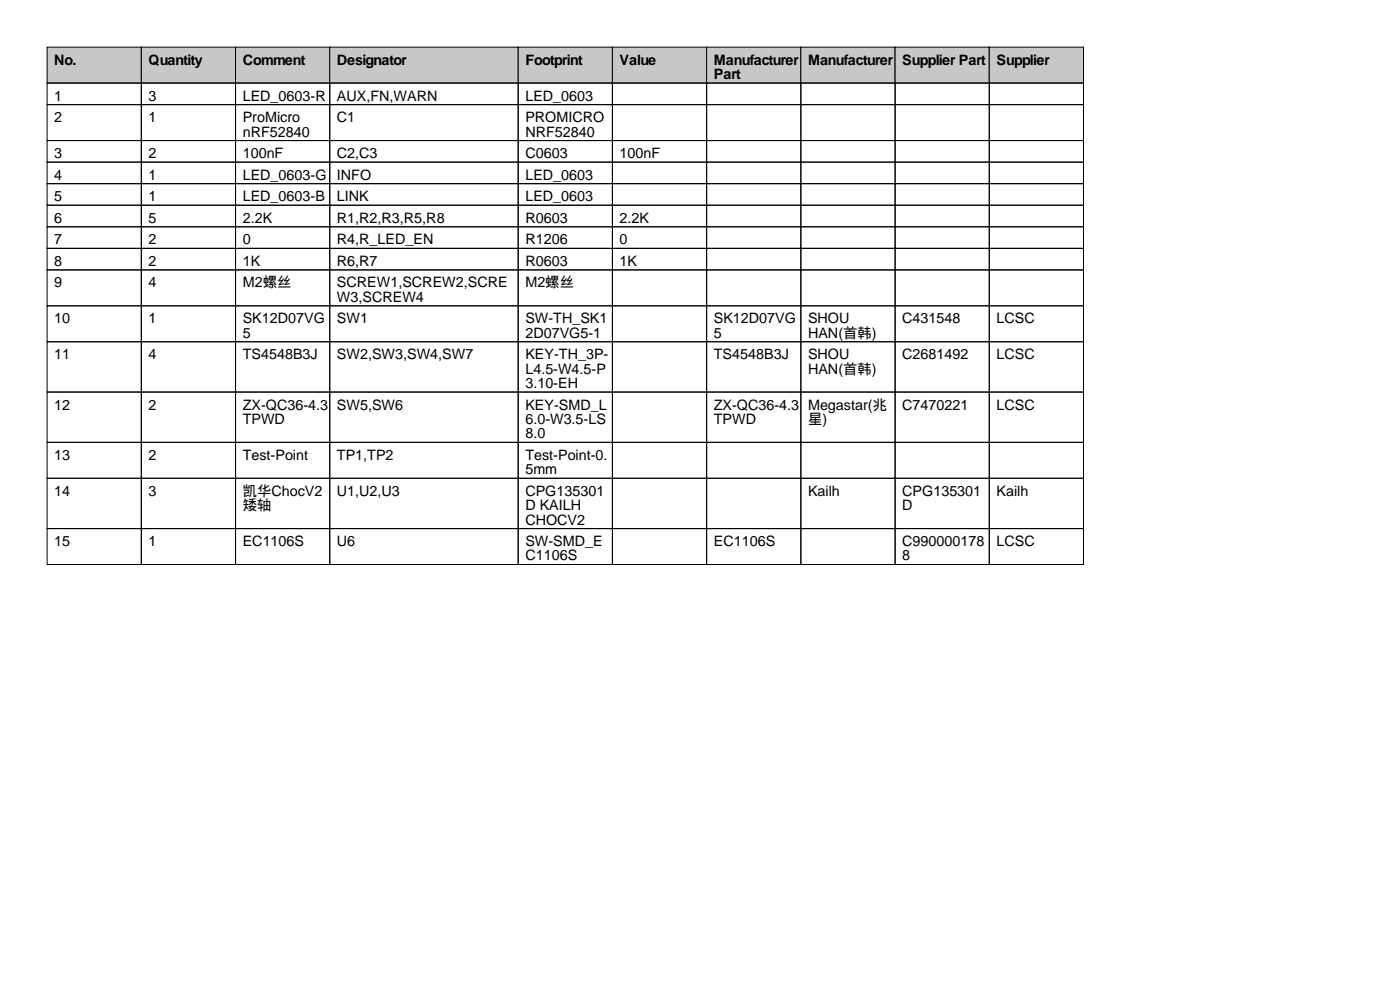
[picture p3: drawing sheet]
<svg xmlns="http://www.w3.org/2000/svg" width="297mm" height="210mm" viewBox="0 0 297 210" stroke-linecap="round" stroke-linejoin="round" font-family="sans-serif">
<defs><g id="words">
<g font-size="3">
<text x="11.5" y="13.7">No.</text>
<text x="31.5" y="13.7">Quantity</text>
<text x="51.5" y="13.7">Comment</text>
<text x="71.5" y="13.7">Designator</text>
<text x="111.5" y="13.7">Footprint</text>
<text x="131.5" y="13.7">Value</text>
<text x="151.5" y="13.7">Manufacturer</text>
<text x="151.5" y="16.8">Part</text>
<text x="171.5" y="13.7">Manufacturer</text>
<text x="191.5" y="13.7">Supplier Part</text>
<text x="211.5" y="13.7">Supplier</text>
<text x="11.5" y="21.3">1</text>
<text x="31.5" y="21.3">3</text>
<text x="51.5" y="21.3">LED_0603-R</text>
<text x="71.5" y="21.3">AUX,FN,WARN</text>
<text x="111.5" y="21.3">LED_0603</text>
<text x="11.5" y="25.9">2</text>
<text x="31.5" y="25.9">1</text>
<text x="51.5" y="25.9">ProMicro</text>
<text x="51.5" y="29">nRF52840</text>
<text x="71.5" y="25.9">C1</text>
<text x="111.5" y="25.9">PROMICRO</text>
<text x="111.5" y="29">NRF52840</text>
<text x="11.5" y="33.5">3</text>
<text x="31.5" y="33.5">2</text>
<text x="51.5" y="33.5">100nF</text>
<text x="71.5" y="33.5">C2,C3</text>
<text x="111.5" y="33.5">C0603</text>
<text x="131.5" y="33.5">100nF</text>
<text x="11.5" y="38.1">4</text>
<text x="31.5" y="38.1">1</text>
<text x="51.5" y="38.1">LED_0603-G</text>
<text x="71.5" y="38.1">INFO</text>
<text x="111.5" y="38.1">LED_0603</text>
<text x="11.5" y="42.7">5</text>
<text x="11.5" y="47.2">6</text>
<text x="31.5" y="42.7">1</text>
<text x="31.5" y="47.2">5</text>
<text x="51.5" y="42.7">LED_0603-B</text>
<text x="51.5" y="47.2">2.2K</text>
<text x="71.5" y="42.7">LINK</text>
<text x="71.5" y="47.2">R1,R2,R3,R5,R8</text>
<text x="111.5" y="42.7">LED_0603</text>
<text x="111.5" y="47.2">R0603</text>
<text x="131.5" y="47.2">2.2K</text>
<text x="11.5" y="51.8">7</text>
<text x="31.5" y="51.8">2</text>
<text x="51.5" y="51.8">0</text>
<text x="71.5" y="51.8">R4,R_LED_EN</text>
<text x="111.5" y="51.8">R1206</text>
<text x="131.5" y="51.8">0</text>
<text x="11.5" y="56.4">8</text>
<text x="31.5" y="56.4">2</text>
<text x="51.5" y="56.4">1K</text>
<text x="71.5" y="56.4">R6,R7</text>
<text x="111.5" y="56.4">R0603</text>
<text x="131.5" y="56.4">1K</text>
<text x="11.5" y="61">9</text>
<text x="31.5" y="61">4</text>
<text x="51.5" y="61">M2螺丝</text>
<text x="71.5" y="61">SCREW1,SCREW2,SCRE</text>
<text x="71.5" y="64">W3,SCREW4</text>
<text x="111.5" y="61">M2螺丝</text>
<text x="11.5" y="68.6">10</text>
<text x="31.5" y="68.6">1</text>
<text x="51.5" y="68.6">SK12D07VG</text>
<text x="51.5" y="71.6">5</text>
<text x="71.5" y="68.6">SW1</text>
<text x="111.5" y="68.6">SW-TH_SK1</text>
<text x="111.5" y="71.6">2D07VG5-1</text>
<text x="151.5" y="68.6">SK12D07VG</text>
<text x="151.5" y="71.6">5</text>
<text x="171.5" y="68.6">SHOU</text>
<text x="171.5" y="71.6">HAN(首韩)</text>
<text x="191.5" y="68.6">C431548</text>
<text x="211.5" y="68.6">LCSC</text>
<text x="11.5" y="76.2">11</text>
<text x="31.5" y="76.2">4</text>
<text x="51.5" y="76.2">TS4548B3J</text>
<text x="71.5" y="76.2">SW2,SW3,SW4,SW7</text>
<text x="111.5" y="76.2">KEY-TH_3P-</text>
<text x="151.5" y="76.2">TS4548B3J</text>
<text x="171.5" y="76.2">SHOU</text>
<text x="191.5" y="76.2">C2681492</text>
<text x="211.5" y="76.2">LCSC</text>
<text x="111.5" y="79.3">L4.5-W4.5-P</text>
<text x="111.5" y="82.3">3.10-EH</text>
<text x="171.5" y="79.3">HAN(首韩)</text>
<text x="11.5" y="86.9">12</text>
<text x="31.5" y="86.9">2</text>
<text x="51.5" y="86.9">ZX-QC36-4.3</text>
<text x="51.5" y="89.9">TPWD</text>
<text x="71.5" y="86.9">SW5,SW6</text>
<text x="111.5" y="86.9">KEY-SMD_L</text>
<text x="111.5" y="89.9">6.0-W3.5-LS</text>
<text x="151.5" y="86.9">ZX-QC36-4.3</text>
<text x="151.5" y="89.9">TPWD</text>
<text x="171.5" y="86.9">Megastar(兆</text>
<text x="171.5" y="89.9">星)</text>
<text x="191.5" y="86.9">C7470221</text>
<text x="211.5" y="86.9">LCSC</text>
<text x="111.5" y="93">8.0</text>
<text x="11.5" y="97.5">13</text>
<text x="31.5" y="97.5">2</text>
<text x="51.5" y="97.5">Test-Point</text>
<text x="71.5" y="97.5">TP1,TP2</text>
<text x="111.5" y="97.5">Test-Point-0.</text>
<text x="111.5" y="100.6">5mm</text>
<text x="11.5" y="105.2">14</text>
<text x="31.5" y="105.2">3</text>
<text x="51.5" y="105.2">凯华ChocV2</text>
<text x="71.5" y="105.2">U1,U2,U3</text>
<text x="111.5" y="105.2">CPG135301</text>
<text x="171.5" y="105.2">Kailh</text>
<text x="191.5" y="105.2">CPG135301</text>
<text x="211.5" y="105.2">Kailh</text>
<text x="51.5" y="108.2">矮轴</text>
<text x="111.5" y="108.2">D KAILH</text>
<text x="111.5" y="111.3">CHOCV2</text>
<text x="191.5" y="108.2">D</text>
<text x="11.5" y="115.8">15</text>
<text x="31.5" y="115.8">1</text>
<text x="51.5" y="115.8">EC1106S</text>
<text x="71.5" y="115.8">U6</text>
<text x="111.5" y="115.8">SW-SMD_E</text>
<text x="111.5" y="118.9">C1106S</text>
<text x="151.5" y="115.8">EC1106S</text>
<text x="191.5" y="115.8">C990000178</text>
<text x="191.5" y="118.9">8</text>
<text x="211.5" y="115.8">LCSC</text>
</g>
</g></defs>
<g fill="#c7c7c7" stroke="#000" stroke-width=".21">
<path d="M10 10h20v7.6h-20z"/>
<path d="M30 10h20v7.6h-20z"/>
<path d="M50 10h20v7.6h-20z"/>
<path d="M70 10h40v7.6h-40z"/>
<path d="M110 10h20v7.6h-20z"/>
<path d="M130 10h20v7.6h-20z"/>
<path d="M150 10h20v7.6h-20z"/>
<path d="M170 10h20v7.6h-20z"/>
<path d="M190 10h20v7.6h-20z"/>
<path d="M210 10h20v7.6h-20z"/>
</g>
<g fill="none" stroke="#000" stroke-width=".21">
<path d="M10 17.6h20v4.6h-20zM30 17.6h20v4.6h-20zM50 17.6h20v4.6h-20zM70 17.6h40v4.6h-40zM110 17.6h20v4.6h-20zM130 17.6h20v4.6h-20zM150 17.6h20v4.6h-20zM170 17.6h20v4.6h-20zM190 17.6h20v4.6h-20zM210 17.6h20v4.6h-20zM10 22.2h20v7.6h-20zM10 29.8h20v4.6h-20z"/>
<path d="M10 34.4h20v4.6h-20zM10 39h20v4.5h-20zM30 22.2h20v7.6h-20zM30 29.8h20v4.6h-20zM30 34.4h20v4.6h-20zM30 39h20v4.5h-20zM50 22.2h20v7.6h-20zM50 29.8h20v4.6h-20zM50 34.4h20v4.6h-20zM50 39h20v4.5h-20zM70 22.2h40v7.6h-40zM70 29.8h40v4.6h-40z"/>
<path d="M70 34.4h40v4.6h-40zM70 39h40v4.5h-40zM110 22.2h20v7.6h-20zM110 29.8h20v4.6h-20zM110 34.4h20v4.6h-20zM110 39h20v4.5h-20zM130 22.2h20v7.6h-20zM130 29.8h20v4.6h-20zM130 34.4h20v4.6h-20zM130 39h20v4.5h-20zM150 22.2h20v7.6h-20zM150 29.8h20v4.6h-20z"/>
<path d="M150 34.4h20v4.6h-20zM150 39h20v4.5h-20zM170 22.2h20v7.6h-20zM170 29.8h20v4.6h-20zM170 34.4h20v4.6h-20zM170 39h20v4.5h-20zM190 22.2h20v7.6h-20zM190 29.8h20v4.6h-20zM190 34.4h20v4.6h-20zM190 39h20v4.5h-20zM210 22.2h20v7.6h-20zM210 29.8h20v4.6h-20z"/>
<path d="M210 34.4h20v4.6h-20zM210 39h20v4.5h-20zM10 43.5h20v4.6h-20zM10 48.1h20v4.6h-20zM10 52.7h20v4.5h-20zM10 57.2h20v7.7h-20zM30 43.5h20v4.6h-20zM30 48.1h20v4.6h-20zM30 52.7h20v4.5h-20zM30 57.2h20v7.7h-20zM50 43.5h20v4.6h-20zM50 48.1h20v4.6h-20z"/>
<path d="M50 52.7h20v4.5h-20zM50 57.2h20v7.7h-20zM70 43.5h40v4.6h-40zM70 48.1h40v4.6h-40zM70 52.7h40v4.5h-40zM70 57.2h40v7.7h-40zM110 43.5h20v4.6h-20zM110 48.1h20v4.6h-20zM110 52.7h20v4.5h-20zM110 57.2h20v7.7h-20zM130 43.5h20v4.6h-20zM130 48.1h20v4.6h-20z"/>
<path d="M130 52.7h20v4.5h-20zM130 57.2h20v7.7h-20zM150 43.5h20v4.6h-20zM150 48.1h20v4.6h-20zM150 52.7h20v4.5h-20zM150 57.2h20v7.7h-20zM170 43.5h20v4.6h-20zM170 48.1h20v4.6h-20zM170 52.7h20v4.5h-20zM170 57.2h20v7.7h-20zM190 43.5h20v4.6h-20zM190 48.1h20v4.6h-20z"/>
<path d="M190 52.7h20v4.5h-20zM190 57.2h20v7.7h-20zM210 43.5h20v4.6h-20zM210 48.1h20v4.6h-20zM210 52.7h20v4.5h-20zM210 57.2h20v7.7h-20zM10 64.9h20v7.6h-20zM10 72.5h20v10.7h-20zM30 64.9h20v7.6h-20zM30 72.5h20v10.7h-20zM50 64.9h20v7.6h-20zM50 72.5h20v10.7h-20z"/>
<path d="M70 64.9h40v7.6h-40zM70 72.5h40v10.7h-40zM110 64.9h20v7.6h-20zM110 72.5h20v10.7h-20zM130 64.9h20v7.6h-20zM130 72.5h20v10.7h-20zM150 64.9h20v7.6h-20zM150 72.5h20v10.7h-20zM170 64.9h20v7.6h-20zM170 72.5h20v10.7h-20zM190 64.9h20v7.6h-20zM190 72.5h20v10.7h-20z"/>
<path d="M210 64.9h20v7.6h-20zM210 72.5h20v10.7h-20zM10 83.2h20v10.6h-20zM10 93.8h20v7.6h-20zM30 83.2h20v10.6h-20zM30 93.8h20v7.6h-20zM50 83.2h20v10.6h-20zM50 93.8h20v7.6h-20zM70 83.2h40v10.6h-40zM70 93.8h40v7.6h-40zM110 83.2h20v10.6h-20zM110 93.8h20v7.6h-20z"/>
<path d="M130 83.2h20v10.6h-20zM130 93.8h20v7.6h-20zM150 83.2h20v10.6h-20zM150 93.8h20v7.6h-20zM170 83.2h20v10.6h-20zM170 93.8h20v7.6h-20zM190 83.2h20v10.6h-20zM190 93.8h20v7.6h-20zM210 83.2h20v10.6h-20zM210 93.8h20v7.6h-20zM10 101.4h20v10.7h-20zM10 112.1h20v7.6h-20z"/>
<path d="M30 101.4h20v10.7h-20zM30 112.1h20v7.6h-20zM50 101.4h20v10.7h-20zM50 112.1h20v7.6h-20zM70 101.4h40v10.7h-40zM70 112.1h40v7.6h-40zM110 101.4h20v10.7h-20zM110 112.1h20v7.6h-20zM130 101.4h20v10.7h-20zM130 112.1h20v7.6h-20zM150 101.4h20v10.7h-20zM150 112.1h20v7.6h-20z"/>
<path d="M170 101.4h20v10.7h-20zM170 112.1h20v7.6h-20zM190 101.4h20v10.7h-20zM190 112.1h20v7.6h-20zM210 101.4h20v10.7h-20zM210 112.1h20v7.6h-20z"/>
</g>
<use href="#words"/>
</svg>
